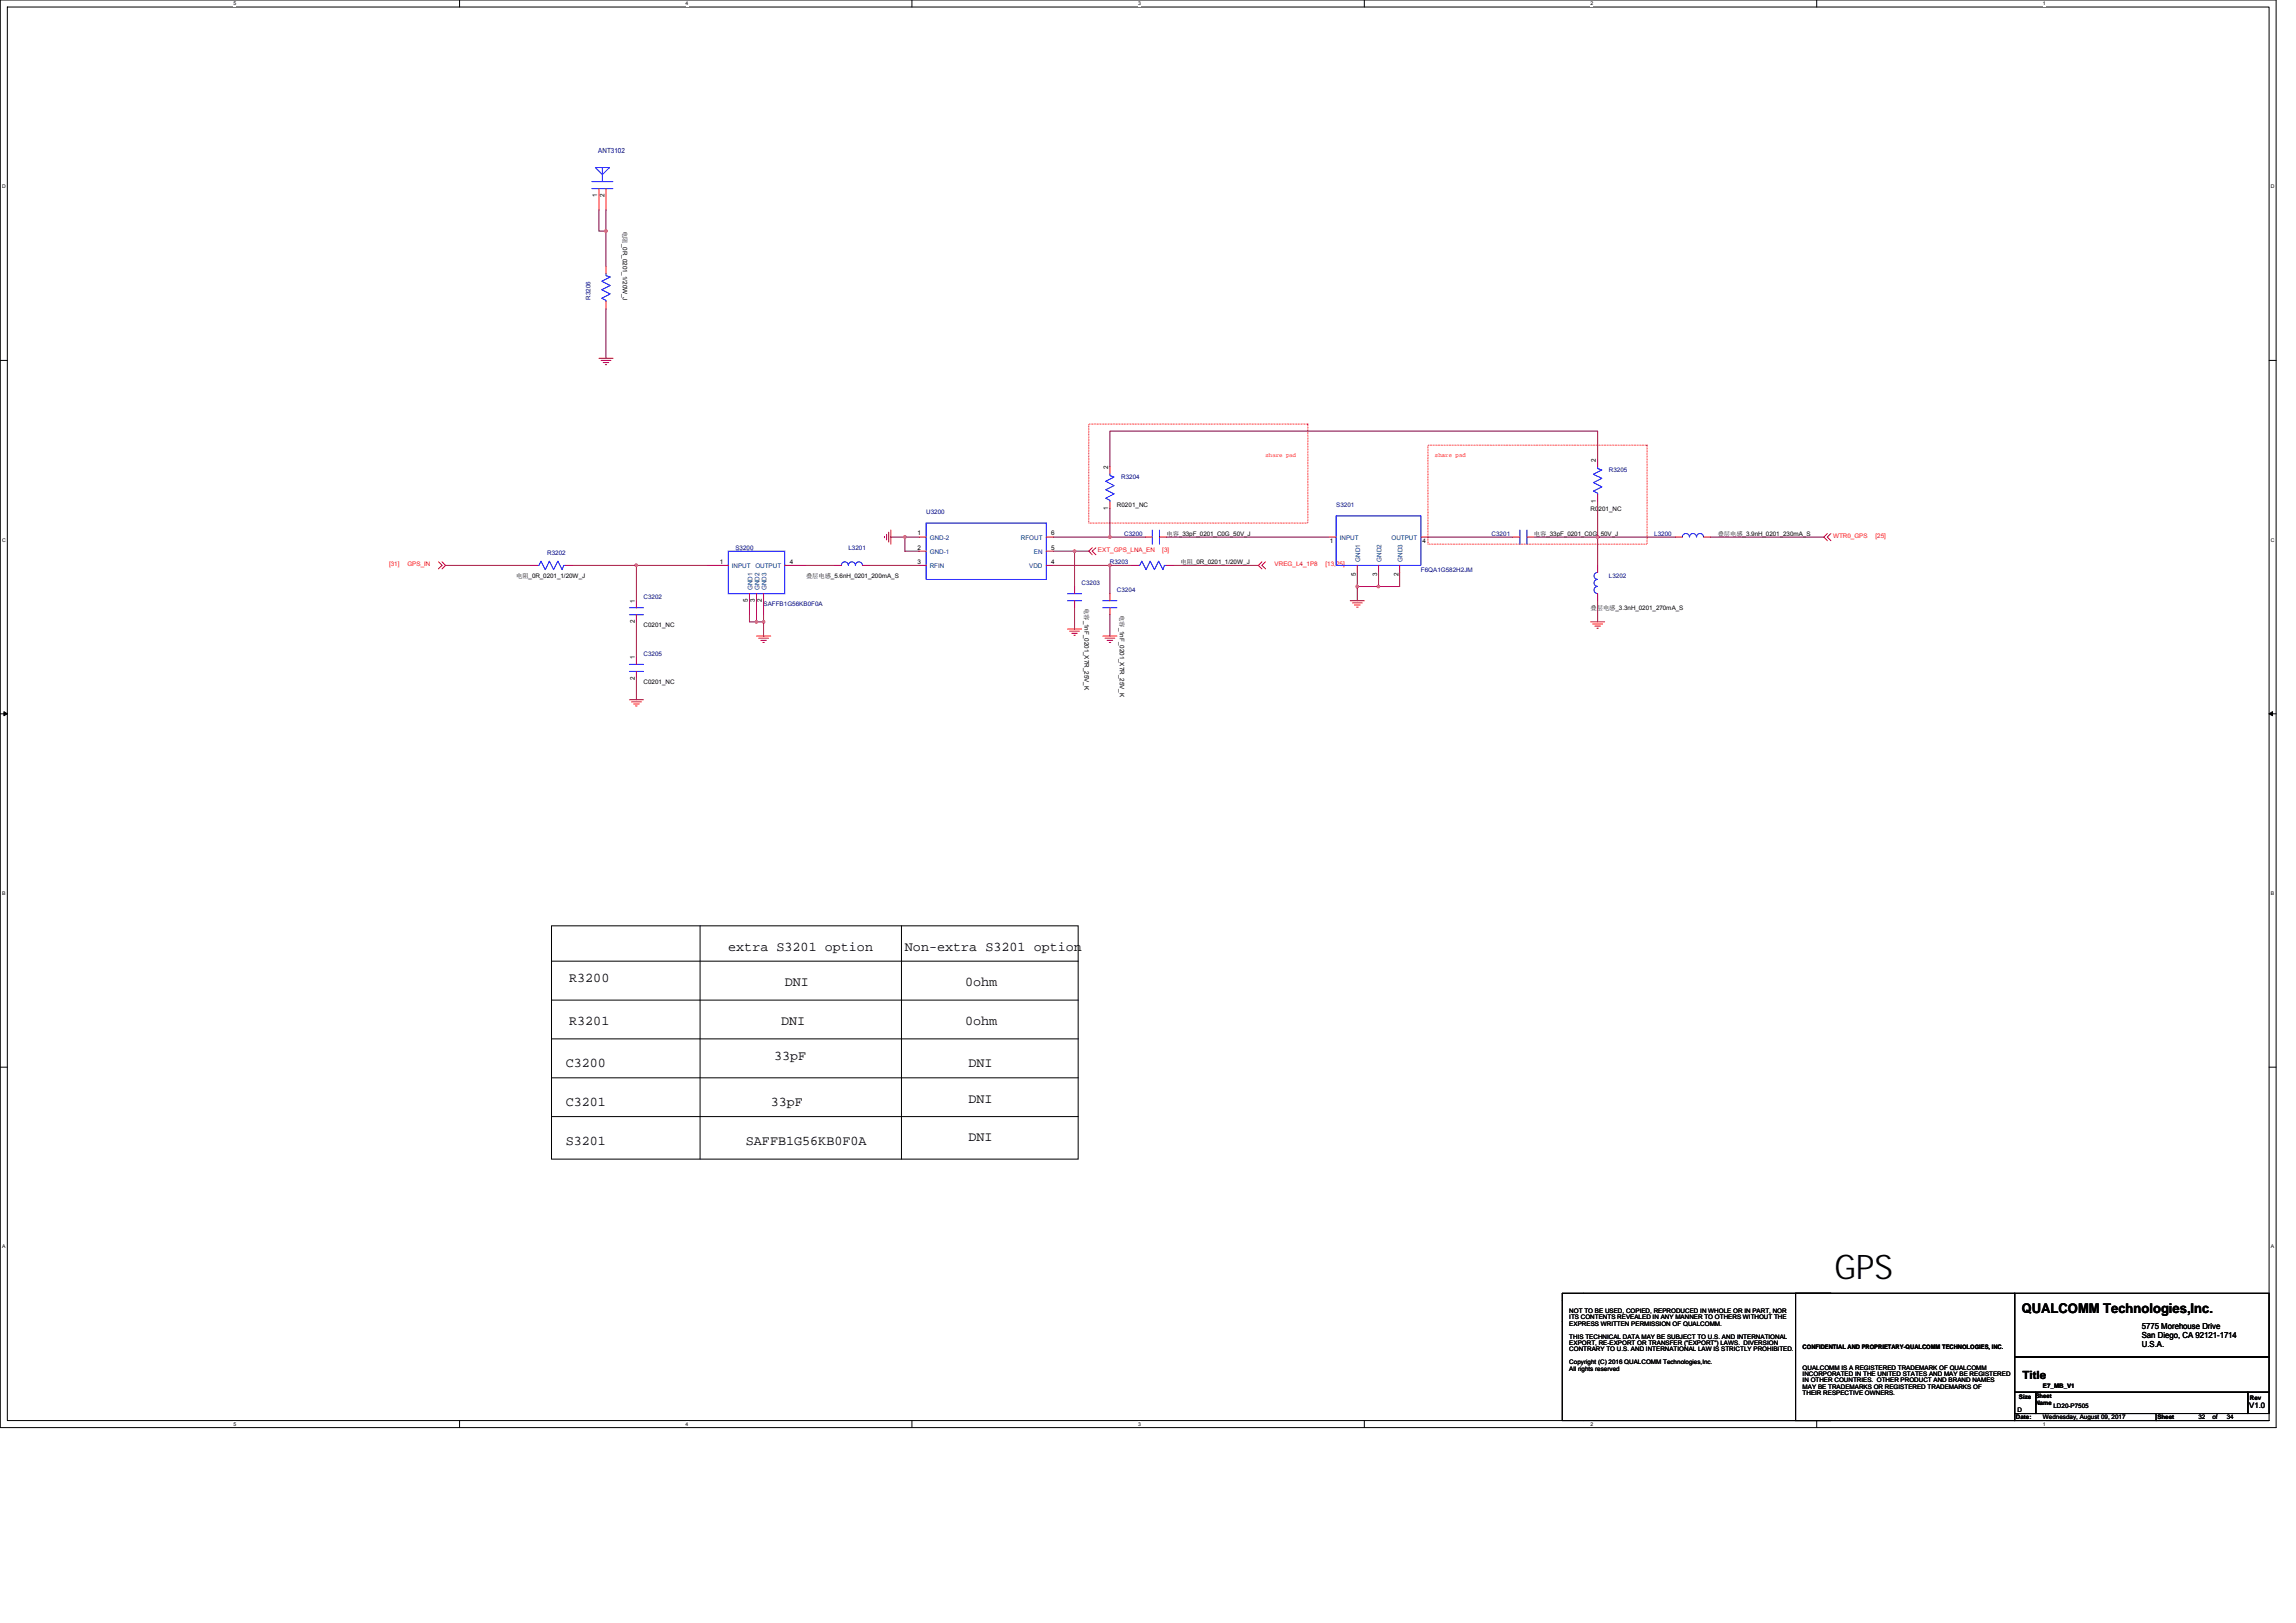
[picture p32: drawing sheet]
<svg xmlns="http://www.w3.org/2000/svg" width="297mm" height="210mm" viewBox="0 0 297 210" stroke-linecap="round" stroke-linejoin="round" font-family="sans-serif">
<defs><g id="words">
<text font-size="4.4" x="237.3" y="165.5">GPS</text>
<g font-size="1.7">
<text x="94.2" y="123">extra S3201 option</text>
<text x="117.1" y="123">Non-extra S3201 option</text>
<text x="73.6" y="127.1">R3200</text>
<text x="101.5" y="127.5">DNI</text>
<text x="124.9" y="127.5">0ohm</text>
<text x="73.6" y="132.6">R3201</text>
<text x="100.2" y="137.2">33pF</text>
<text x="101.1" y="132.6">DNI</text>
<text x="124.9" y="132.6">0ohm</text>
<text x="73.2" y="138.1">C3200</text>
<text x="73.2" y="143.1">C3201</text>
<text x="99.7" y="143.1">33pF</text>
<text x="125.3" y="142.6">DNI</text>
<text x="125.3" y="138.1">DNI</text>
<text x="73.2" y="148.1">S3201</text>
<text x="96.5" y="148.1">SAFFB1G56KB0F0A</text>
<text x="125.3" y="147.7">DNI</text>
<text x="261.6" y="169.9">QUALCOMM Technologies,Inc.</text>
</g>
<text font-size="1.5" x="261.6" y="178.4">Title</text>
<g font-size="1.1">
<text x="277.1" y="172">5775 Morehouse Drive</text>
<text x="277.1" y="173.1">San Diego, CA 92121-1714</text>
<text x="277.1" y="174.2">U.S.A.</text>
</g>
<text font-size="1" x="291" y="182.2">V1.0</text>
<text font-size=".9" fill="#000080" x="77.4" y="19.7">ANT3102</text>
<g font-size=".8">
<text x="77.3" y="25.5" transform="rotate(-90 77.3 25.5)">1</text>
<text x="78.2" y="25.5" transform="rotate(-90 78.2 25.5)">2</text>
<text x="80.6" y="29.9" transform="rotate(90 80.6 29.9)">电阻_0R_0201_1/20W_J</text>
<text x="206.5" y="59.7" transform="rotate(-90 206.5 59.7)">2</text>
<text x="143.4" y="66" transform="rotate(-90 143.4 66)">1</text>
<text x="143.4" y="60.6" transform="rotate(-90 143.4 60.6)">2</text>
<text x="144.5" y="65.6">R0201_NC</text>
<text x="206.5" y="65.1" transform="rotate(-90 206.5 65.1)">1</text>
<text x="118.7" y="69.3">1</text>
<text x="118.7" y="71.1">2</text>
<text x="136" y="69.3">6</text>
<text x="136" y="71.1">5</text>
<text x="150.9" y="69.3">电容_33pF_0201_C0G_50V_J</text>
<text x="172" y="70.2">1</text>
<text x="184" y="70.2">4</text>
<text x="198.5" y="69.3">电容_33pF_0201_C0G_50V_J</text>
<text x="205.8" y="66.1">R0201_NC</text>
<text x="222.2" y="69.3">叠层电感_3.9nH_0201_230mA_S</text>
<text x="66.8" y="74.8">电阻_0R_0201_1/20W_J</text>
<text x="82.1" y="78" transform="rotate(-90 82.1 78)">1</text>
<text x="93.1" y="72.9">1</text>
<text x="96.7" y="77.9" transform="rotate(-90 96.7 77.9)">5</text>
<text x="97.7" y="77.9" transform="rotate(-90 97.7 77.9)">3</text>
<text x="98.6" y="77.9" transform="rotate(-90 98.6 77.9)">2</text>
<text x="102.2" y="72.9">4</text>
<text x="104.3" y="74.8">叠层电感_5.6nH_0201_200mA_S</text>
<text x="118.7" y="72.9">3</text>
<text x="136" y="72.9">4</text>
<text x="152.7" y="73">电阻_0R_0201_1/20W_J</text>
<text x="175.4" y="74.5" transform="rotate(-90 175.4 74.5)">5</text>
<text x="178.2" y="74.5" transform="rotate(-90 178.2 74.5)">3</text>
<text x="180.9" y="74.5" transform="rotate(-90 180.9 74.5)">2</text>
<text x="82.1" y="80.6" transform="rotate(-90 82.1 80.6)">2</text>
<text x="83.2" y="81.2">C0201_NC</text>
<text x="140.3" y="78.6" transform="rotate(90 140.3 78.6)">电容_1nF_0201_X7R_25V_K</text>
<text x="144.9" y="79.5" transform="rotate(90 144.9 79.5)">电容_1nF_0201_X7R_25V_K</text>
<text x="205.8" y="78.9">叠层电感_3.3nH_0201_270mA_S</text>
<text x="82.1" y="87.9" transform="rotate(-90 82.1 87.9)">2</text>
<text x="82.1" y="85.3" transform="rotate(-90 82.1 85.3)">1</text>
<text x="83.2" y="88.5">C0201_NC</text>
<text x="203" y="169.9">NOT TO BE USED, COPIED, REPRODUCED IN WHOLE OR IN PART, NOR</text>
<text x="203" y="170.7">ITS CONTENTS REVEALED IN ANY MANNER TO OTHERS WITHOUT THE</text>
<text x="203" y="171.5">EXPRESS WRITTEN PERMISSION OF QUALCOMM.</text>
<text x="203" y="173.2">THIS TECHNICAL DATA MAY BE SUBJECT TO U.S. AND INTERNATIONAL</text>
<text x="203" y="174">EXPORT, RE-EXPORT OR TRANSFER (&quot;EXPORT&quot;) LAWS. DIVERSION</text>
<text x="203" y="174.8">CONTRARY TO U.S. AND INTERNATIONAL LAW IS STRICTLY PROHIBITED.</text>
<text x="203" y="176.5">Copyright (C) 2016 QUALCOMM Technologies,Inc.</text>
<text x="203" y="177.3">All rights reserved</text>
<text x="233.2" y="174.5">CONFIDENTIAL AND PROPRIETARY-QUALCOMM TECHNOLOGIES, INC.</text>
<text x="233.2" y="177.2">QUALCOMM IS A REGISTERED TRADEMARK OF QUALCOMM</text>
<text x="233.2" y="178">INCORPORATED IN THE UNITED STATES AND MAY BE REGISTERED</text>
<text x="233.2" y="178.8">IN OTHER COUNTRIES. OTHER PRODUCT AND BRAND NAMES</text>
<text x="233.2" y="179.7">MAY BE TRADEMARKS OR REGISTERED TRADEMARKS OF</text>
<text x="264.3" y="179.5">E7_MB_V1</text>
<text x="233.2" y="180.5">THEIR RESPECTIVE OWNERS.</text>
<text x="260.8" y="183.6">Date:</text>
<text x="261" y="182.7">D</text>
<text x="261.2" y="181">Size</text>
<text x="263.4" y="180.9">Sheet</text>
<text x="263.4" y="181.7">Name</text>
<text x="264.3" y="183.6">Wednesday, August 09, 2017</text>
<text x="265.7" y="182.2">LD20-P7505</text>
<text x="279.1" y="183.6">Sheet</text>
<text x="284.4" y="183.6">32</text>
<text x="286.2" y="183.6">of</text>
<text x="288.1" y="183.6">34</text>
<text x="291.1" y="181.1">Rev</text>
</g>
<g font-size=".8" fill="#000080">
<text x="76.4" y="38.8" transform="rotate(-90 76.4 38.8)">R3206</text>
<text x="145.1" y="62">R3204</text>
<text x="172.9" y="65.6">S3201</text>
<text x="208.1" y="61.1">R3205</text>
<text x="70.8" y="71.8">R3202</text>
<text x="95.1" y="71.1">S3200</text>
<text x="109.8" y="71.1">L3201</text>
<text x="119.8" y="66.5">U3200</text>
<text x="145.4" y="69.3">C3200</text>
<text x="193" y="69.3">C3201</text>
<text x="214" y="69.3">L3200</text>
<text x="83.2" y="77.5">C3202</text>
<text x="139.9" y="75.7">C3203</text>
<text x="143.6" y="73">R3203</text>
<text x="144.5" y="76.6">C3204</text>
<text x="183.8" y="74">F6QA1G582H2JM</text>
<text x="208.1" y="74.8">L3202</text>
<text x="98.8" y="78.4">SAFFB1G56KB0F0A</text>
<text x="83.2" y="84.8">C3205</text>
</g>
<g font-size=".8" fill="#f00">
<text x="163.7" y="59.2">share pad</text>
<text x="185.6" y="59.2">share pad</text>
<text x="142" y="71.4">EXT_GPS_LNA_EN</text>
<text x="150.4" y="71.4">[3]</text>
<text x="237.1" y="69.6">WTR0_GPS</text>
<text x="242.6" y="69.6">[25]</text>
<text x="50.3" y="73.2">[31]</text>
<text x="52.7" y="73.2">GPS_IN</text>
<text x="164.9" y="73.2">VREG_L4_1P8</text>
<text x="171.5" y="73.2">[13,25]</text>
</g>
<g font-size=".8" fill="#004080">
<text x="120.3" y="69.9">GND-2</text>
<text x="120.3" y="71.7">GND-1</text>
<text x="132.1" y="69.9">RFOUT</text>
<text x="133.7" y="71.7">EN</text>
<text x="173.3" y="69.9">INPUT</text>
<text x="180" y="69.9">OUTPUT</text>
<text x="94.7" y="73.5">INPUT</text>
<text x="97.3" y="76.3" transform="rotate(-90 97.3 76.3)">GND1</text>
<text x="97.7" y="73.5">OUTPUT</text>
<text x="98.3" y="76.3" transform="rotate(-90 98.3 76.3)">GND2</text>
<text x="99.2" y="76.3" transform="rotate(-90 99.2 76.3)">GND3</text>
<text x="120.3" y="73.5">RFIN</text>
<text x="133.2" y="73.5">VDD</text>
<text x="176" y="72.7" transform="rotate(-90 176 72.7)">GND1</text>
<text x="178.7" y="72.7" transform="rotate(-90 178.7 72.7)">GND2</text>
<text x="181.5" y="72.7" transform="rotate(-90 181.5 72.7)">GND3</text>
</g>
<g font-size=".7">
<text x="30.2" y=".7">5</text>
<text x="88.7" y=".7">4</text>
<text x="147.2" y=".7">3</text>
<text x="205.8" y=".7">2</text>
<text x="264.3" y=".7">1</text>
<text x=".3" y="24.4">D</text>
<text x="293.8" y="24.4">D</text>
<text x=".3" y="70.1">C</text>
<text x="293.8" y="70.1">C</text>
<text x=".3" y="115.8">B</text>
<text x="293.8" y="115.8">B</text>
<text x=".3" y="161.5">A</text>
<text x="293.8" y="161.5">A</text>
<text x="30.2" y="184.5">5</text>
<text x="88.7" y="184.5">4</text>
<text x="147.2" y="184.5">3</text>
<text x="205.8" y="184.5">2</text>
<text x="264.3" y="184.5">1</text>
</g>
</g></defs>
<path d="M0 0h294.5v184.7h-294.5zM.9 .9h292.7v182.9h-292.7z" fill="none" stroke="#000" stroke-width=".13"/>
<g fill="#fff">
<path d="M30.2 .1h.4v.7h-.4z"/>
<path d="M30.2 183.9h.4v.7h-.4z"/>
</g>
<path d="M59.5 0v.9M59.5 183.8v.9" fill="none" stroke="#000" stroke-width=".13"/>
<g fill="#fff">
<path d="M88.7 .1h.4v.7h-.4z"/>
<path d="M88.7 183.9h.4v.7h-.4z"/>
</g>
<path d="M118 0v.9M118 183.8v.9" fill="none" stroke="#000" stroke-width=".13"/>
<g fill="#fff">
<path d="M147.2 .1h.4v.7h-.4z"/>
<path d="M147.2 183.9h.4v.7h-.4z"/>
</g>
<path d="M176.5 0v.9M176.5 183.8v.9" fill="none" stroke="#000" stroke-width=".13"/>
<g fill="#fff">
<path d="M205.8 .1h.3v.7h-.3z"/>
<path d="M205.8 183.9h.3v.7h-.3z"/>
</g>
<path d="M235 0v.9M235 183.8v.9" fill="none" stroke="#000" stroke-width=".13"/>
<g fill="#fff">
<path d="M264.3 .1h.3v.7h-.3z"/>
<path d="M264.3 183.9h.3v.7h-.3z"/>
<path d="M.3 23.8h.4v.7h-.4z"/>
<path d="M293.8 23.8h.5v.7h-.5z"/>
<path d="M.3 69.5h.4v.7h-.4z"/>
<path d="M293.8 69.5h.5v.7h-.5z"/>
</g>
<path d="M0 46.6h.9M293.6 46.6h.9" fill="none" stroke="#000" stroke-width=".13"/>
<g fill="#fff">
<path d="M.3 115.2h.4v.8h-.4z"/>
<path d="M293.8 115.2h.4v.8h-.4z"/>
</g>
<path d="M0 92.4h.9M293.6 92.4h.9" fill="none" stroke="#000" stroke-width=".13"/>
<path d="M.5 92.1l.4 .3-.4 .2zM293.6 92.4l.4-.3v.5z" fill="#000" stroke="#000" stroke-width=".13"/>
<g fill="#fff">
<path d="M.3 160.9h.4v.8h-.4z"/>
<path d="M293.8 160.9h.4v.8h-.4z"/>
</g>
<g fill="none" stroke="#000" stroke-width=".13">
<path d="M71.3 119.8h68.2v30.2h-68.2zM90.6 119.8v30.2M116.6 119.8v30.2M0 138.1h.9M71.3 124.4h68.2M71.3 129.4h68.2M71.3 134.4h68.2M71.3 139.4h68.2M293.6 138.1h.9M71.3 144.5h68.2M232.3 167.3h28.3v16.5h-28.3zM236.9 167.3h-34.8v16.5h34.8"/>
<path d="M260.6 167.3h33v8.3h-33zM260.6 175.6h33v4.5h-33zM260.6 180.1h2.8v2.8h-2.8zM260.6 182.9h18.3v.9h-18.3zM263.4 180.1h27.4v2.8h-27.4zM278.9 183.8h14.7M290.8 180.1h2.8v2.8h-2.8z"/>
</g>
<g fill="none" stroke="#f00" stroke-width=".13">
<path d="M77.5 24.4v2.8M78.4 24.4v2.8M78.4 39v1M78.4 34.5v.9M77.5 46.4h1.8M77.8 46.6h1.2M78 46.9h.8M78.3 47.2h.2M140.9 54.9h28.3v12.8h-28.3zM184.7 57.6h28.4v12.8h-28.4zM206.7 59.4v.9M56.7 72.7l.5 .5-.5 .4"/>
<path d="M57.2 72.7l.4 .5-.4 .4M68.6 73.2h.9M73.2 73.2h.9M82.3 77.7v.9M82.3 79.5v1M91.5 73.2h2.7M97 76.8v2.7M97.9 76.8v2.7M98.8 76.8v2.7M101.5 73.2h2.8M107.9 73.2h1M111.6 73.2h.9"/>
<path d="M114.4 69.4v.2M114.7 69.1v.7M115 68.9v1.2M115.2 68.6v1.8M118.9 69.5h.9M118.9 71.3h.9M118.9 73.2h.9M135.4 73.2h.9M135.4 71.3h.9M135.4 69.5h.9M139 75.9v.9M139 77.7v.9"/>
<path d="M141.3 70.9l-.4 .4 .4 .5M141.8 70.9l-.5 .4 .5 .5M143.6 76.8v.9M143.6 78.6v.9M143.6 64.9v.9M143.6 60.3v1M146.3 73.2h1M148.2 69.5h.9M150 69.5h.9M150.9 73.2h.9M163.3 72.7l-.5 .5 .5 .4M163.7 72.7l-.4 .5 .4 .4"/>
<path d="M171.9 69.5h1M174.7 77.7h1.8M175 78h1.2M175.2 78.3h.8M175.5 78.5h.2M175.6 73.2v.9M178.3 73.2v.9M181.1 73.2v.9M183.8 69.5h.9M195.7 69.5h.9M197.5 69.5h1M206.7 64v.9"/>
<path d="M206.7 76.8v.9M206.7 73.2v.9M216.7 69.5h1M220.4 69.5h.9M236.4 69l-.5 .5 .5 .5M236.9 69l-.5 .5 .5 .5M81.4 90.5h1.8M81.7 90.8h1.3M82 91.1h.7M82.2 91.3h.2M82.3 85v1M82.3 86.9v.9"/>
<path d="M97.9 82.3h1.8M98.1 82.6h1.3M98.4 82.8h.8M98.7 83.1h.2M138.1 81.4h1.8M138.4 81.7h1.3M138.7 81.9h.7M138.9 82.2h.2M142.7 82.3h1.8M143 82.6h1.2M143.2 82.8h.8M143.5 83.1h.2"/>
<path d="M205.8 80.5h1.8M206.1 80.7h1.2M206.3 81h.7M206.6 81.3h.2"/>
</g>
<g fill="none" stroke="#00f" stroke-width=".13">
<path d="M76.6 23.5h2.7M76.6 24.4h2.7M77 21.7h1.9l-1 .9zM77.5 24.4h.1M77.9 22.6v.9M77.9 21.7v.9M78.4 24.4h.1M78.4 35.4h.1M78.4 39h.1M78.4 35.4v.3l.5 .1-1.1 .6 1.1 .5-1.1 .6 1.1 .5-1.1 .6 .6 .3v.1M69.5 73.2h.1M69.5 73.2h.2l.3-.6 .5 1.1 .6-1.1 .5 1.1 .6-1.1 .5 1.1 .2-.5h.3"/>
<path d="M73.2 73.2h.1M81.4 78.6h1.8M81.4 79.5h1.8M82.3 78.6h.1M82.3 79.5h.1M94.2 71.3h7.3v5.5h-7.3zM94.2 75h.1M95.6 76.8h.1M97 76.8h.1M98.3 76.8h.1M99.7 75h.1M108.9 73.1a.44 .44 0 0 1 .4-.4 .44 .44 0 0 1 .4 .4"/>
<path d="M108.9 73.2h.1M109.8 73.1a.44 .44 0 0 1 .4-.4 .44 .44 0 0 1 .5 .4M110.7 73.1a.44 .44 0 0 1 .4-.4 .44 .44 0 0 1 .5 .4M111.6 73.2h.1M119.8 67.7h15.6v7.3h-15.6zM138.1 76.8h1.8M138.1 77.7h1.8M139 76.8h.1M139 77.7h.1M142.7 77.7h1.8M142.7 78.6h1.8M143.6 77.7h.1"/>
<path d="M143.6 78.6h.1M143.6 61.3h.1M143.6 64.9h.1M143.6 61.3v.2l.5 .2-1.1 .6 1.1 .5-1.1 .6 1.1 .5-1.1 .6 .6 .2v.2M147.3 73.2h.1M147.3 73.2h.1l.3-.6 .6 1.1 .5-1.1 .5 1.1 .6-1.1 .5 1.1 .2-.5h.3M149.1 69.5h.1M149.1 68.6v1.8M150 68.6v1.8M150 69.5h.1M150.9 73.2h.1M172.9 69.5h.1"/>
<path d="M172.9 66.7h10.9v6.5h-10.9zM175.6 73.2h.1M178.3 73.2h.1M181.1 73.2h.1M183.8 69.5h.1M196.6 69.5h.1M196.6 68.6v1.8M197.5 68.6v1.8M197.5 69.5h.1M206.7 75a.46 .46 0 0 0-.5 .4 .46 .46 0 0 0 .5 .5 .46 .46 0 0 0-.5 .4 .46 .46 0 0 0 .5 .5M206.7 74.1a.44 .44 0 0 0-.5 .4 .44 .44 0 0 0 .5 .5M206.7 60.3h.1"/>
<path d="M206.7 64h.1M206.7 60.3v.3l.5 .2-1.1 .6 1.1 .5-1.1 .5 1.1 .6-1.1 .5 .6 .3v.2M206.7 74.1h.1M206.7 76.8h.1M217.7 69.5h.1M217.7 69.5a.46 .46 0 0 1 .4-.5 .46 .46 0 0 1 .5 .5 .46 .46 0 0 1 .4-.5 .46 .46 0 0 1 .5 .5 .46 .46 0 0 1 .4-.5 .46 .46 0 0 1 .5 .5M220.4 69.5h.1M81.4 86h1.8M81.4 86.9h1.8M82.3 86h.1M82.3 86.9h.1"/>
</g>
<g fill="none" stroke="#800040" stroke-width=".13">
<path d="M77.5 27.2v2.7h.9M78.4 40v6.4M78.4 27.2v7.3M206.7 59.4v-3.6h-63.1v4.5M57.6 73.2h11M74.1 73.2h8.2M82.3 73.2h9.2M82.3 73.2v4.5M97 79.5v1h.9M97.9 79.5v1M98.8 79.5v1M104.3 73.2h3.6"/>
<path d="M112.5 73.2h6.4M115.2 69.5h1.9M117.1 69.5v1.8h1.8M117.1 69.5h1.8M136.3 69.5h7.3M136.3 73.2h7.3M136.3 71.3h2.7M139 71.3v4.6M139 78.6v2.8M139 71.3h1.9M143.6 73.2h2.7M143.6 73.2v3.6"/>
<path d="M143.6 79.5v2.8M143.6 65.8v3.7M143.6 69.5h4.6M150.9 69.5h21M151.8 73.2h11M175.6 75.9v1.8M175.6 75.9h2.7M175.6 74.1v1.8M178.3 74.1v1.8M181.1 74.1v1.8h-2.8M184.7 69.5h11M198.5 69.5h8.2"/>
<path d="M206.7 69.5v3.7M206.7 69.5h10M206.7 77.7v2.8M206.7 64.9v4.6M221.3 69.5h14.6M82.3 80.5v4.5M82.3 87.8v2.7M97.9 80.5h.9M98.8 80.5v1.8"/>
</g>
<g fill="#f0f" stroke="#f0f" stroke-width=".13">
<path d="M116.9 69.3h.3v.3h-.3z" fill-rule="evenodd"/>
<path d="M206.5 69.3h.3v.3h-.3z" fill-rule="evenodd"/>
<path d="M143.5 69.3h.2v.3h-.2z" fill-rule="evenodd"/>
<path d="M78.3 29.8h.2v.2h-.2z" fill-rule="evenodd"/>
<path d="M116.9 69.3h.3v.3h-.3z" fill-rule="evenodd"/>
<path d="M206.5 69.3h.3v.3h-.3z" fill-rule="evenodd"/>
<path d="M143.5 69.3h.2v.3h-.2z" fill-rule="evenodd"/>
<path d="M78.3 29.8h.2v.2h-.2z" fill-rule="evenodd"/>
<circle cx="82.3" cy="73.1" r=".17"/>
<circle cx="98.8" cy="80.5" r=".17"/>
<circle cx="97.9" cy="80.5" r=".17"/>
<circle cx="143.6" cy="73.1" r=".17"/>
<circle cx="139" cy="71.3" r=".17"/>
<circle cx="175.6" cy="75.9" r=".17"/>
<circle cx="178.3" cy="75.9" r=".17"/>
</g>
<use href="#words"/>
</svg>
